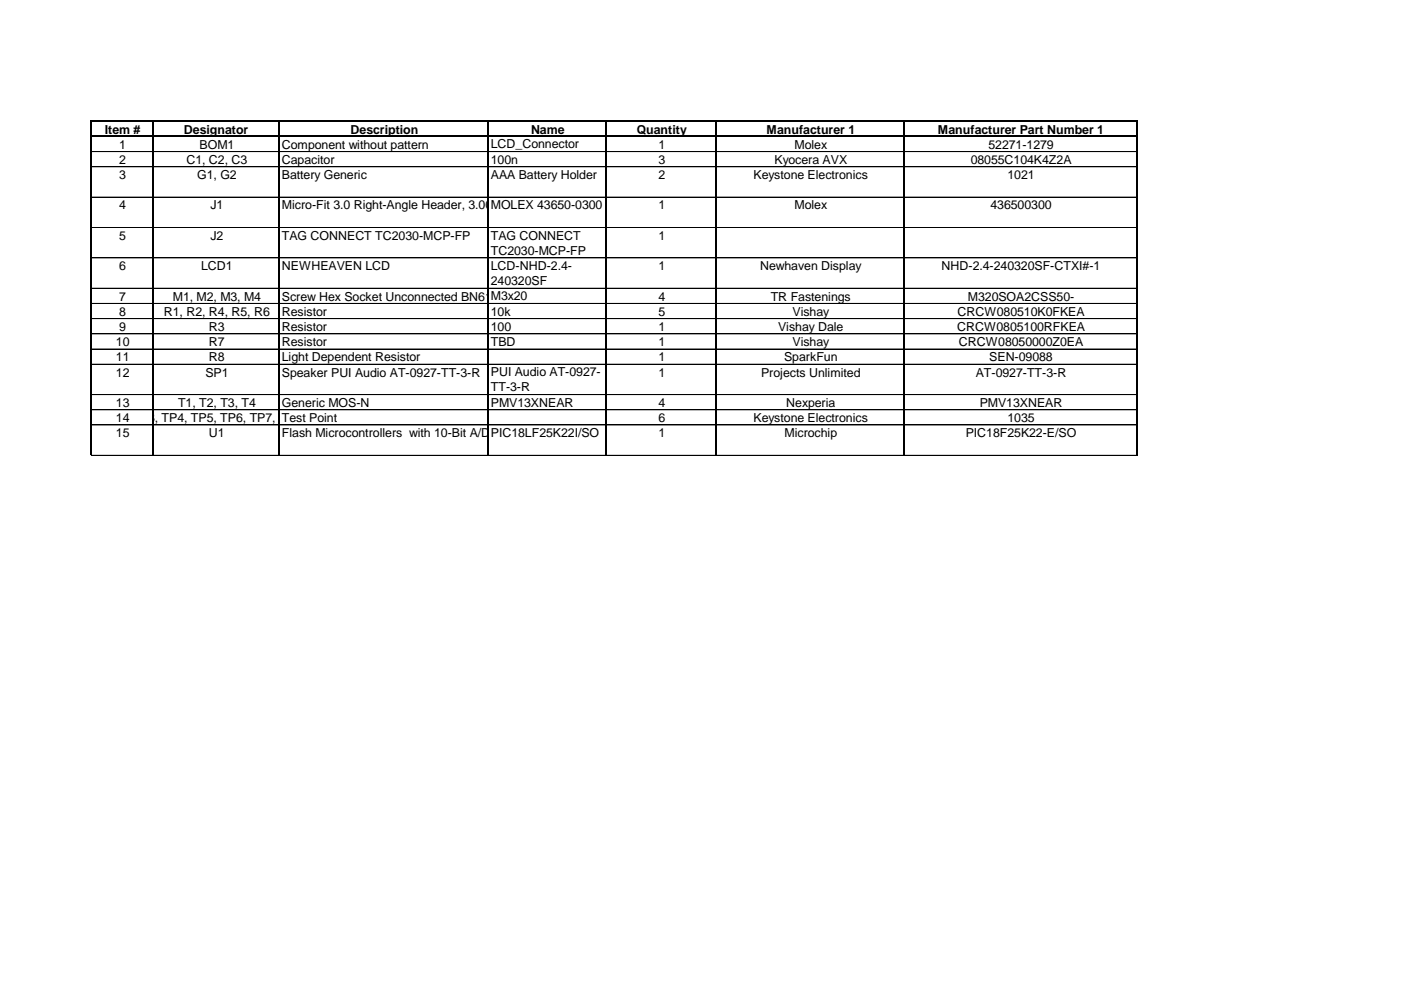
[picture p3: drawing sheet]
<svg xmlns="http://www.w3.org/2000/svg" width="297mm" height="210mm" viewBox="0 0 297 210" stroke-linecap="round" stroke-linejoin="round" font-family="sans-serif">
<defs><g id="words">
<g font-size="2.6">
<text x="22.2" y="28.3">Item #</text>
<text x="39" y="28.3">Designator</text>
<text x="74.3" y="28.3">Description</text>
<text x="112.5" y="28.3">Name</text>
<text x="134.9" y="28.3">Quantity</text>
<text x="162.5" y="28.3">Manufacturer 1</text>
<text x="198.8" y="28.3">Manufacturer Part Number 1</text>
<text x="25.3" y="31.5">1</text>
<text x="25.3" y="34.7">2</text>
<text x="39.5" y="34.7">C1, C2, C3</text>
<text x="42.3" y="31.5">BOM1</text>
<text x="59.7" y="31.5">Component without pattern</text>
<text x="59.7" y="34.7">Capacitor</text>
<text x="104" y="31.5">LCD_Connector</text>
<text x="104" y="34.7">100n</text>
<text x="139.6" y="31.5">1</text>
<text x="139.6" y="34.7">3</text>
<text x="164.2" y="34.7">Kyocera AVX</text>
<text x="168.4" y="31.5">Molex</text>
<text x="205.7" y="34.7">08055C104K4Z2A</text>
<text x="209.5" y="31.5">52271-1279</text>
<text x="25.3" y="37.9">3</text>
<text x="41.8" y="37.9">G1, G2</text>
<text x="59.7" y="37.9">Battery Generic</text>
<text x="104" y="37.9">AAA Battery Holder</text>
<text x="139.6" y="37.9">2</text>
<text x="159.7" y="37.9">Keystone Electronics</text>
<text x="213.5" y="37.9">1021</text>
<text x="25.3" y="44.4">4</text>
<text x="44.6" y="44.4">J1</text>
<text x="59.7" y="44.4">Micro-Fit 3.0 Right-Angle Header, 3.00mm Pitch, Single Row, 3 Circuits</text>
<text x="104" y="44.3">MOLEX 43650-0300</text>
<text x="139.6" y="44.4">1</text>
<text x="168.4" y="44.4">Molex</text>
<text x="209.9" y="44.4">436500300</text>
<text x="25.3" y="50.8">5</text>
<text x="44.6" y="50.8">J2</text>
<text x="59.7" y="50.8">TAG CONNECT TC2030-MCP-FP</text>
<text x="104" y="50.8">TAG CONNECT</text>
<text x="104" y="54">TC2030-MCP-FP</text>
<text x="139.6" y="50.8">1</text>
<text x="25.3" y="57.2">6</text>
<text x="42.6" y="57.2">LCD1</text>
<text x="59.7" y="57.2">NEWHEAVEN LCD</text>
<text x="104" y="57.2">LCD-NHD-2.4-</text>
<text x="139.6" y="57.2">1</text>
<text x="161.1" y="57.2">Newhaven Display</text>
<text x="199.6" y="57.2">NHD-2.4-240320SF-CTXI#-1</text>
<text x="25.3" y="63.7">7</text>
<text x="36.6" y="63.7">M1, M2, M3, M4</text>
<text x="59.7" y="63.7">Screw Hex Socket Unconnected BN610</text>
<text x="104" y="60.4">240320SF</text>
<text x="104" y="63.6">M3x20</text>
<text x="139.6" y="63.7">4</text>
<text x="163.3" y="63.7">TR Fastenings</text>
<text x="205.1" y="63.7">M320SOA2CSS50-</text>
<text x="25.3" y="66.9">8</text>
<text x="25.3" y="70.1">9</text>
<text x="34.7" y="66.9">R1, R2, R4, R5, R6</text>
<text x="44.3" y="70.1">R3</text>
<text x="59.7" y="66.9">Resistor</text>
<text x="59.7" y="70.1">Resistor</text>
<text x="104" y="66.9">10k</text>
<text x="104" y="70.1">100</text>
<text x="139.6" y="66.9">5</text>
<text x="139.6" y="70.1">1</text>
<text x="164.9" y="70.1">Vishay Dale</text>
<text x="168" y="66.9">Vishay</text>
<text x="202.9" y="70.1">CRCW0805100RFKEA</text>
<text x="202.9" y="66.9">CRCW080510K0FKEA</text>
<text x="24.6" y="73.3">10</text>
<text x="24.6" y="76.6">11</text>
<text x="44.3" y="73.3">R7</text>
<text x="44.3" y="76.6">R8</text>
<text x="59.7" y="73.3">Resistor</text>
<text x="59.7" y="76.6">Light Dependent Resistor</text>
<text x="104" y="73.3">TBD</text>
<text x="139.6" y="73.3">1</text>
<text x="139.6" y="76.6">1</text>
<text x="166.2" y="76.6">SparkFun</text>
<text x="168" y="73.3">Vishay</text>
<text x="203.2" y="73.3">CRCW08050000Z0EA</text>
<text x="209.7" y="76.6">SEN-09088</text>
<text x="24.6" y="79.8">12</text>
<text x="43.5" y="79.8">SP1</text>
<text x="59.7" y="79.8">Speaker PUI Audio AT-0927-TT-3-R</text>
<text x="104" y="79.7">PUI Audio AT-0927-</text>
<text x="104" y="82.9">TT-3-R</text>
<text x="139.6" y="79.8">1</text>
<text x="161.3" y="79.8">Projects Unlimited</text>
<text x="206.8" y="79.8">AT-0927-TT-3-R</text>
<text x="24.6" y="86.2">13</text>
<text x="24.6" y="89.4">14 TP3, TP4, TP5, TP6, TP7, TP8</text>
<text x="37.7" y="86.2">T1, T2, T3, T4</text>
<text x="59.7" y="86.2">Generic MOS-N</text>
<text x="59.7" y="89.4">Test Point</text>
<text x="104" y="86.2">PMV13XNEAR</text>
<text x="139.6" y="86.2">4</text>
<text x="139.6" y="89.4">6</text>
<text x="159.7" y="89.4">Keystone Electronics</text>
<text x="166.6" y="86.2">Nexperia</text>
<text x="207.6" y="86.2">PMV13XNEAR</text>
<text x="213.5" y="89.4">1035</text>
<text x="24.6" y="92.6">15</text>
<text x="44.3" y="92.6">U1</text>
<text x="59.7" y="92.6">Flash Microcontrollers with 10-Bit A/D and nanoWatt Technology</text>
<text x="104" y="92.6">PIC18LF25K22I/SO</text>
<text x="139.6" y="92.6">1</text>
<text x="166.3" y="92.6">Microchip</text>
<text x="204.7" y="92.6">PIC18F25K22-E/SO</text>
</g>
</g></defs>
<g fill="none" stroke="#000" stroke-width=".21">
<path d="M19.4 32.1h12.9M19.4 35.3h12.9M32.6 32.1h26.5M32.6 35.3h26.5M59.3 32.1h44M59.3 35.3h44M103.6 32.1h24.7M103.6 35.3h24.7M128.5 32.1h23.2M128.5 35.3h23.2M152 32.1h39.4M152 35.3h39.4"/>
<path d="M191.7 32.1h49.1M191.7 35.3h49.1M19.4 41.8h12.9M19.4 48.2h12.9M19.4 54.6h12.9M32.6 41.8h26.5M32.6 48.2h26.5M32.6 54.6h26.5M59.3 41.8h44M59.3 48.2h44M59.3 54.6h44M103.6 41.8h24.7"/>
<path d="M103.6 48.2h24.7M103.6 54.6h24.7M128.5 41.8h23.2M128.5 48.2h23.2M128.5 54.6h23.2M152 41.8h39.4M152 48.2h39.4M152 54.6h39.4M191.7 41.8h49.1M191.7 48.2h49.1M191.7 54.6h49.1M19.4 61.1h12.9"/>
<path d="M19.4 64.3h12.9M19.4 67.5h12.9M19.4 70.7h12.9M19.4 74h12.9M19.4 77.2h12.9M32.6 61.1h26.5M32.6 64.3h26.5M32.6 67.5h26.5M32.6 70.7h26.5M32.6 74h26.5M32.6 77.2h26.5M59.3 61.1h44"/>
<path d="M59.3 64.3h44M59.3 67.5h44M59.3 70.7h44M59.3 74h44M59.3 77.2h44M103.6 61.1h24.7M103.6 64.3h24.7M103.6 67.5h24.7M103.6 70.7h24.7M103.6 74h24.7M103.6 77.2h24.7M128.5 61.1h23.2"/>
<path d="M128.5 64.3h23.2M128.5 67.5h23.2M128.5 70.7h23.2M128.5 74h23.2M128.5 77.2h23.2M152 61.1h39.4M152 64.3h39.4M152 67.5h39.4M152 70.7h39.4M152 74h39.4M152 77.2h39.4M191.7 61.1h49.1"/>
<path d="M191.7 64.3h49.1M191.7 67.5h49.1M191.7 70.7h49.1M191.7 74h49.1M191.7 77.2h49.1M19.4 83.6h12.9M19.4 86.8h12.9M19.4 90h12.9M19.4 96.5h12.9M32.6 83.6h26.5M32.6 86.8h26.5M32.6 90h26.5"/>
<path d="M32.6 96.5h26.5M59.3 83.6h44M59.3 86.8h44M59.3 90h44M59.3 96.5h44M103.6 83.6h24.7M103.6 86.8h24.7M103.6 90h24.7M103.6 96.5h24.7M128.5 83.6h23.2M128.5 86.8h23.2M128.5 90h23.2"/>
<path d="M128.5 96.5h23.2M152 83.6h39.4M152 86.8h39.4M152 90h39.4M152 96.5h39.4M191.7 83.6h49.1M191.7 86.8h49.1M191.7 90h49.1M191.7 96.5h49.1"/>
</g>
<path d="M19.2 25.5v71M19.4 25.7h221.7M19.4 28.9h221.7M32.4 25.8v70.7M59.2 25.8v70.7M103.5 25.8v70.7M128.4 25.8v70.7M151.8 25.8v70.7M191.6 25.8v70.7M241 25.8v70.7" fill="none" stroke="#000" stroke-width=".25"/>
<use href="#words"/>
</svg>
